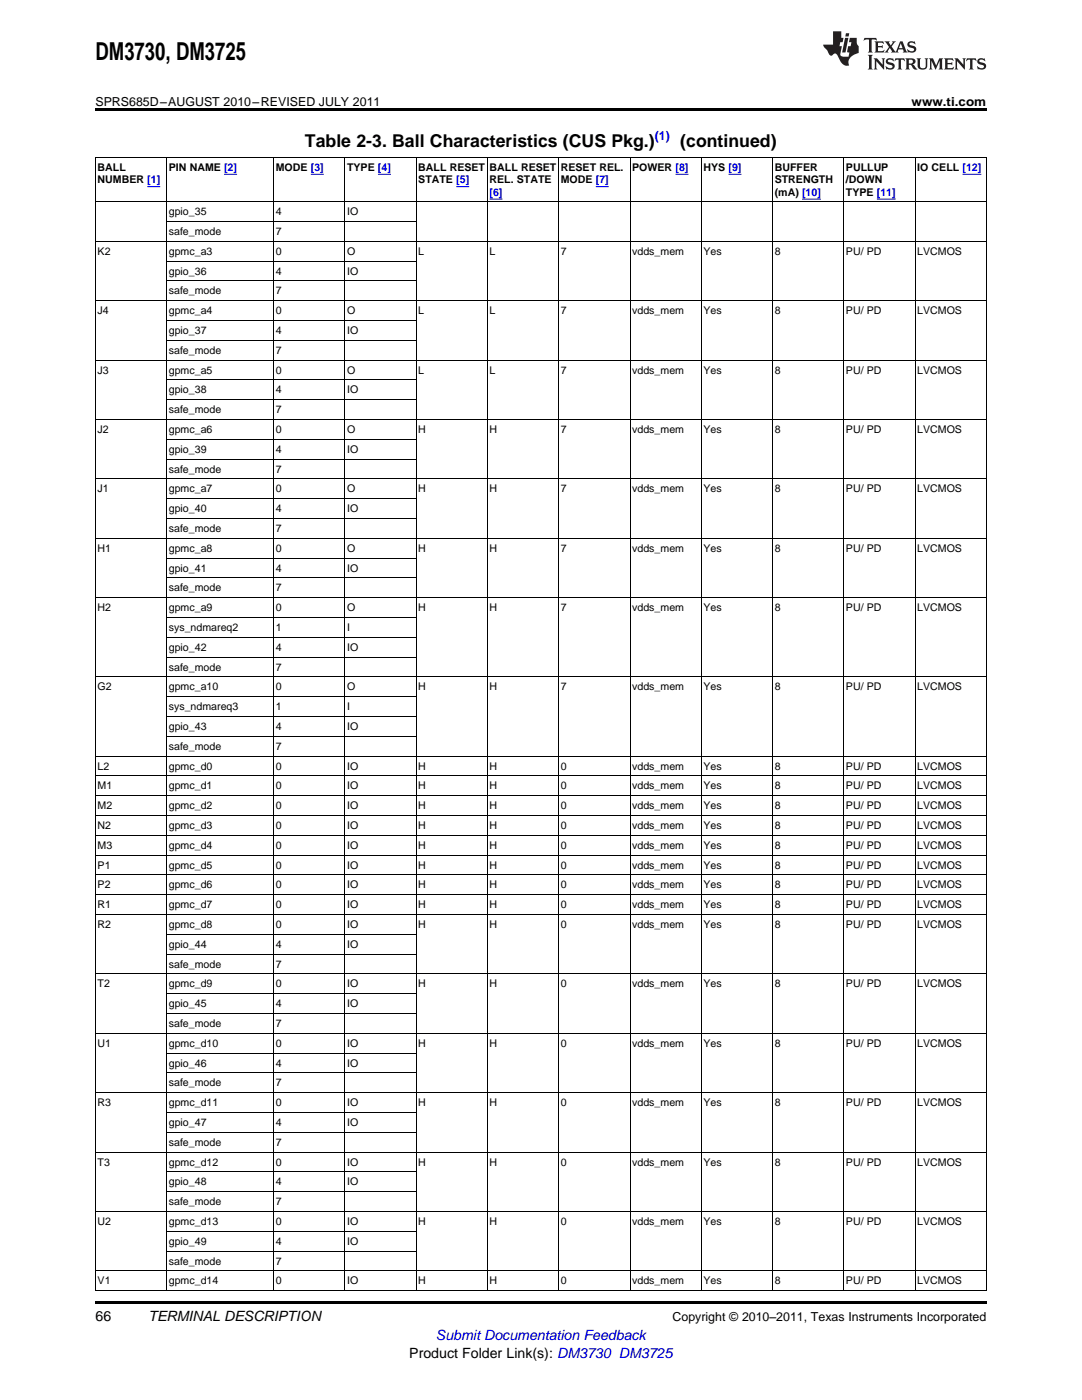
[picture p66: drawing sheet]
<svg xmlns="http://www.w3.org/2000/svg" width="216mm" height="279mm" viewBox="0 0 216 279" stroke-linecap="round" stroke-linejoin="round" font-family="sans-serif">
<defs><g id="words">
<text font-size="4.9" x="19" y="12">DM3730, DM3725</text>
<g font-size="3.5">
<text x="60.9" y="29.3">Table 2-3. Ball Characteristics (CUS Pkg.)</text>
<text x="135.7" y="29.3">(continued)</text>
</g>
<g font-size="2.8">
<text x="19" y="263.6">66</text>
<text x="29.6" y="263.6">TERMINAL DESCRIPTION</text>
<text x="81.7" y="270.9">Product Folder Link(s): DM3730 DM3725</text>
</g>
<text font-size="2.8" fill="#00f" x="87" y="267.4">Submit Documentation Feedback</text>
<g font-size="2.5">
<text x="19" y="21.1">SPRS685D–AUGUST 2010–REVISED JULY 2011</text>
<text x="181.9" y="21.1">www.ti.com</text>
<text x="134.2" y="263.6">Copyright © 2010–2011, Texas Instruments Incorporated</text>
</g>
<text font-size="2.5" fill="#00f" x="130.6" y="27.9">(1)</text>
<g font-size="2.1">
<text x="19.5" y="34.1">BALL</text>
<text x="33.7" y="34.1">PIN NAME [2]</text>
<text x="55" y="34.1">MODE [3]</text>
<text x="69.3" y="34.1">TYPE [4]</text>
<text x="83.5" y="34.1">BALL RESET</text>
<text x="97.7" y="34.1">BALL RESET</text>
<text x="111.9" y="34.1">RESET REL.</text>
<text x="126.2" y="34.1">POWER [8]</text>
<text x="140.4" y="34.1">HYS [9]</text>
<text x="154.6" y="34.1">BUFFER</text>
<text x="168.8" y="34.1">PULLUP</text>
<text x="183" y="34.1">IO CELL [12]</text>
<text x="19.5" y="36.5">NUMBER [1]</text>
<text x="83.5" y="36.5">STATE [5]</text>
<text x="97.7" y="36.5">REL. STATE</text>
<text x="111.9" y="36.5">MODE [7]</text>
<text x="154.6" y="36.5">STRENGTH</text>
<text x="154.6" y="39">(mA) [10]</text>
<text x="168.8" y="36.5">/DOWN</text>
<text x="168.8" y="39">TYPE [11]</text>
<text x="33.7" y="43">gpio_35</text>
<text x="33.7" y="46.9">safe_mode</text>
<text x="55" y="43">4</text>
<text x="55" y="46.9">7</text>
<text x="69.3" y="43">IO</text>
<text x="19.5" y="50.9">K2</text>
<text x="33.7" y="50.9">gpmc_a3</text>
<text x="55" y="50.9">0</text>
<text x="69.3" y="50.9">O</text>
<text x="83.5" y="50.9">L</text>
<text x="97.7" y="50.9">L</text>
<text x="111.9" y="50.9">7</text>
<text x="126.2" y="50.9">vdds_mem</text>
<text x="140.4" y="50.9">Yes</text>
<text x="154.6" y="50.9">8</text>
<text x="168.8" y="50.9">PU/ PD</text>
<text x="183" y="50.9">LVCMOS</text>
<text x="33.7" y="54.8">gpio_36</text>
<text x="33.7" y="58.8">safe_mode</text>
<text x="55" y="54.8">4</text>
<text x="55" y="58.8">7</text>
<text x="69.3" y="54.8">IO</text>
<text x="19.5" y="62.7">J4</text>
<text x="33.7" y="62.7">gpmc_a4</text>
<text x="55" y="62.7">0</text>
<text x="69.3" y="62.7">O</text>
<text x="83.5" y="62.7">L</text>
<text x="97.7" y="62.7">L</text>
<text x="111.9" y="62.7">7</text>
<text x="126.2" y="62.7">vdds_mem</text>
<text x="140.4" y="62.7">Yes</text>
<text x="154.6" y="62.7">8</text>
<text x="168.8" y="62.7">PU/ PD</text>
<text x="183" y="62.7">LVCMOS</text>
<text x="33.7" y="66.7">gpio_37</text>
<text x="33.7" y="70.6">safe_mode</text>
<text x="55" y="66.7">4</text>
<text x="55" y="70.6">7</text>
<text x="69.3" y="66.7">IO</text>
<text x="19.5" y="74.6">J3</text>
<text x="33.7" y="74.6">gpmc_a5</text>
<text x="55" y="74.6">0</text>
<text x="69.3" y="74.6">O</text>
<text x="83.5" y="74.6">L</text>
<text x="97.7" y="74.6">L</text>
<text x="111.9" y="74.6">7</text>
<text x="126.2" y="74.6">vdds_mem</text>
<text x="140.4" y="74.6">Yes</text>
<text x="154.6" y="74.6">8</text>
<text x="168.8" y="74.6">PU/ PD</text>
<text x="183" y="74.6">LVCMOS</text>
<text x="33.7" y="78.5">gpio_38</text>
<text x="33.7" y="82.5">safe_mode</text>
<text x="55" y="78.5">4</text>
<text x="55" y="82.5">7</text>
<text x="69.3" y="78.5">IO</text>
<text x="19.5" y="86.4">J2</text>
<text x="33.7" y="86.4">gpmc_a6</text>
<text x="55" y="86.4">0</text>
<text x="69.3" y="86.4">O</text>
<text x="83.5" y="86.4">H</text>
<text x="97.7" y="86.4">H</text>
<text x="111.9" y="86.4">7</text>
<text x="126.2" y="86.4">vdds_mem</text>
<text x="140.4" y="86.4">Yes</text>
<text x="154.6" y="86.4">8</text>
<text x="168.8" y="86.4">PU/ PD</text>
<text x="183" y="86.4">LVCMOS</text>
<text x="33.7" y="90.4">gpio_39</text>
<text x="33.7" y="94.3">safe_mode</text>
<text x="55" y="90.4">4</text>
<text x="55" y="94.3">7</text>
<text x="69.3" y="90.4">IO</text>
<text x="19.5" y="98.3">J1</text>
<text x="33.7" y="98.3">gpmc_a7</text>
<text x="55" y="98.3">0</text>
<text x="69.3" y="98.3">O</text>
<text x="83.5" y="98.3">H</text>
<text x="97.7" y="98.3">H</text>
<text x="111.9" y="98.3">7</text>
<text x="126.2" y="98.3">vdds_mem</text>
<text x="140.4" y="98.3">Yes</text>
<text x="154.6" y="98.3">8</text>
<text x="168.8" y="98.3">PU/ PD</text>
<text x="183" y="98.3">LVCMOS</text>
<text x="33.7" y="102.2">gpio_40</text>
<text x="33.7" y="106.2">safe_mode</text>
<text x="55" y="102.2">4</text>
<text x="55" y="106.2">7</text>
<text x="69.3" y="102.2">IO</text>
<text x="19.5" y="110.1">H1</text>
<text x="33.7" y="110.1">gpmc_a8</text>
<text x="55" y="110.1">0</text>
<text x="69.3" y="110.1">O</text>
<text x="83.5" y="110.1">H</text>
<text x="97.7" y="110.1">H</text>
<text x="111.9" y="110.1">7</text>
<text x="126.2" y="110.1">vdds_mem</text>
<text x="140.4" y="110.1">Yes</text>
<text x="154.6" y="110.1">8</text>
<text x="168.8" y="110.1">PU/ PD</text>
<text x="183" y="110.1">LVCMOS</text>
<text x="33.7" y="114.1">gpio_41</text>
<text x="33.7" y="118">safe_mode</text>
<text x="55" y="114.1">4</text>
<text x="55" y="118">7</text>
<text x="69.3" y="114.1">IO</text>
<text x="19.5" y="122">H2</text>
<text x="33.7" y="122">gpmc_a9</text>
<text x="33.7" y="125.9">sys_ndmareq2</text>
<text x="55" y="122">0</text>
<text x="55" y="125.9">1</text>
<text x="69.3" y="122">O</text>
<text x="69.3" y="125.9">I</text>
<text x="83.5" y="122">H</text>
<text x="97.7" y="122">H</text>
<text x="111.9" y="122">7</text>
<text x="126.2" y="122">vdds_mem</text>
<text x="140.4" y="122">Yes</text>
<text x="154.6" y="122">8</text>
<text x="168.8" y="122">PU/ PD</text>
<text x="183" y="122">LVCMOS</text>
<text x="33.7" y="129.9">gpio_42</text>
<text x="55" y="129.9">4</text>
<text x="69.3" y="129.9">IO</text>
<text x="19.5" y="137.8">G2</text>
<text x="33.7" y="133.8">safe_mode</text>
<text x="33.7" y="137.8">gpmc_a10</text>
<text x="55" y="133.8">7</text>
<text x="55" y="137.8">0</text>
<text x="69.3" y="137.8">O</text>
<text x="83.5" y="137.8">H</text>
<text x="97.7" y="137.8">H</text>
<text x="111.9" y="137.8">7</text>
<text x="126.2" y="137.8">vdds_mem</text>
<text x="140.4" y="137.8">Yes</text>
<text x="154.6" y="137.8">8</text>
<text x="168.8" y="137.8">PU/ PD</text>
<text x="183" y="137.8">LVCMOS</text>
<text x="33.7" y="141.7">sys_ndmareq3</text>
<text x="55" y="141.7">1</text>
<text x="69.3" y="141.7">I</text>
<text x="33.7" y="145.7">gpio_43</text>
<text x="33.7" y="149.6">safe_mode</text>
<text x="55" y="145.7">4</text>
<text x="55" y="149.6">7</text>
<text x="69.3" y="145.7">IO</text>
<text x="19.5" y="153.6">L2</text>
<text x="33.7" y="153.6">gpmc_d0</text>
<text x="55" y="153.6">0</text>
<text x="69.3" y="153.6">IO</text>
<text x="83.5" y="153.6">H</text>
<text x="97.7" y="153.6">H</text>
<text x="111.9" y="153.6">0</text>
<text x="126.2" y="153.6">vdds_mem</text>
<text x="140.4" y="153.6">Yes</text>
<text x="154.6" y="153.6">8</text>
<text x="168.8" y="153.6">PU/ PD</text>
<text x="183" y="153.6">LVCMOS</text>
<text x="19.5" y="157.6">M1</text>
<text x="19.5" y="161.5">M2</text>
<text x="33.7" y="157.6">gpmc_d1</text>
<text x="33.7" y="161.5">gpmc_d2</text>
<text x="55" y="157.6">0</text>
<text x="55" y="161.5">0</text>
<text x="69.3" y="157.6">IO</text>
<text x="69.3" y="161.5">IO</text>
<text x="83.5" y="157.6">H</text>
<text x="83.5" y="161.5">H</text>
<text x="97.7" y="157.6">H</text>
<text x="97.7" y="161.5">H</text>
<text x="111.9" y="157.6">0</text>
<text x="111.9" y="161.5">0</text>
<text x="126.2" y="157.6">vdds_mem</text>
<text x="126.2" y="161.5">vdds_mem</text>
<text x="140.4" y="157.6">Yes</text>
<text x="140.4" y="161.5">Yes</text>
<text x="154.6" y="157.6">8</text>
<text x="154.6" y="161.5">8</text>
<text x="168.8" y="157.6">PU/ PD</text>
<text x="168.8" y="161.5">PU/ PD</text>
<text x="183" y="157.6">LVCMOS</text>
<text x="183" y="161.5">LVCMOS</text>
<text x="19.5" y="165.5">N2</text>
<text x="33.7" y="165.5">gpmc_d3</text>
<text x="55" y="165.5">0</text>
<text x="69.3" y="165.5">IO</text>
<text x="83.5" y="165.5">H</text>
<text x="97.7" y="165.5">H</text>
<text x="111.9" y="165.5">0</text>
<text x="126.2" y="165.5">vdds_mem</text>
<text x="140.4" y="165.5">Yes</text>
<text x="154.6" y="165.5">8</text>
<text x="168.8" y="165.5">PU/ PD</text>
<text x="183" y="165.5">LVCMOS</text>
<text x="19.5" y="169.4">M3</text>
<text x="19.5" y="173.4">P1</text>
<text x="33.7" y="169.4">gpmc_d4</text>
<text x="33.7" y="173.4">gpmc_d5</text>
<text x="55" y="169.4">0</text>
<text x="55" y="173.4">0</text>
<text x="69.3" y="169.4">IO</text>
<text x="69.3" y="173.4">IO</text>
<text x="83.5" y="169.4">H</text>
<text x="83.5" y="173.4">H</text>
<text x="97.7" y="169.4">H</text>
<text x="97.7" y="173.4">H</text>
<text x="111.9" y="169.4">0</text>
<text x="111.9" y="173.4">0</text>
<text x="126.2" y="169.4">vdds_mem</text>
<text x="126.2" y="173.4">vdds_mem</text>
<text x="140.4" y="169.4">Yes</text>
<text x="140.4" y="173.4">Yes</text>
<text x="154.6" y="169.4">8</text>
<text x="154.6" y="173.4">8</text>
<text x="168.8" y="169.4">PU/ PD</text>
<text x="168.8" y="173.4">PU/ PD</text>
<text x="183" y="169.4">LVCMOS</text>
<text x="183" y="173.4">LVCMOS</text>
<text x="19.5" y="177.3">P2</text>
<text x="33.7" y="177.3">gpmc_d6</text>
<text x="55" y="177.3">0</text>
<text x="69.3" y="177.3">IO</text>
<text x="83.5" y="177.3">H</text>
<text x="97.7" y="177.3">H</text>
<text x="111.9" y="177.3">0</text>
<text x="126.2" y="177.3">vdds_mem</text>
<text x="140.4" y="177.3">Yes</text>
<text x="154.6" y="177.3">8</text>
<text x="168.8" y="177.3">PU/ PD</text>
<text x="183" y="177.3">LVCMOS</text>
<text x="19.5" y="181.3">R1</text>
<text x="19.5" y="185.2">R2</text>
<text x="33.7" y="181.3">gpmc_d7</text>
<text x="33.7" y="185.2">gpmc_d8</text>
<text x="55" y="181.3">0</text>
<text x="55" y="185.2">0</text>
<text x="69.3" y="181.3">IO</text>
<text x="69.3" y="185.2">IO</text>
<text x="83.5" y="181.3">H</text>
<text x="83.5" y="185.2">H</text>
<text x="97.7" y="181.3">H</text>
<text x="97.7" y="185.2">H</text>
<text x="111.9" y="181.3">0</text>
<text x="111.9" y="185.2">0</text>
<text x="126.2" y="181.3">vdds_mem</text>
<text x="126.2" y="185.2">vdds_mem</text>
<text x="140.4" y="181.3">Yes</text>
<text x="140.4" y="185.2">Yes</text>
<text x="154.6" y="181.3">8</text>
<text x="154.6" y="185.2">8</text>
<text x="168.8" y="181.3">PU/ PD</text>
<text x="168.8" y="185.2">PU/ PD</text>
<text x="183" y="181.3">LVCMOS</text>
<text x="183" y="185.2">LVCMOS</text>
<text x="33.7" y="189.2">gpio_44</text>
<text x="55" y="189.2">4</text>
<text x="69.3" y="189.2">IO</text>
<text x="19.5" y="197.1">T2</text>
<text x="33.7" y="193.1">safe_mode</text>
<text x="33.7" y="197.1">gpmc_d9</text>
<text x="55" y="193.1">7</text>
<text x="55" y="197.1">0</text>
<text x="69.3" y="197.1">IO</text>
<text x="83.5" y="197.1">H</text>
<text x="97.7" y="197.1">H</text>
<text x="111.9" y="197.1">0</text>
<text x="126.2" y="197.1">vdds_mem</text>
<text x="140.4" y="197.1">Yes</text>
<text x="154.6" y="197.1">8</text>
<text x="168.8" y="197.1">PU/ PD</text>
<text x="183" y="197.1">LVCMOS</text>
<text x="33.7" y="201">gpio_45</text>
<text x="55" y="201">4</text>
<text x="69.3" y="201">IO</text>
<text x="19.5" y="208.9">U1</text>
<text x="33.7" y="205">safe_mode</text>
<text x="33.7" y="208.9">gpmc_d10</text>
<text x="55" y="205">7</text>
<text x="55" y="208.9">0</text>
<text x="69.3" y="208.9">IO</text>
<text x="83.5" y="208.9">H</text>
<text x="97.7" y="208.9">H</text>
<text x="111.9" y="208.9">0</text>
<text x="126.2" y="208.9">vdds_mem</text>
<text x="140.4" y="208.9">Yes</text>
<text x="154.6" y="208.9">8</text>
<text x="168.8" y="208.9">PU/ PD</text>
<text x="183" y="208.9">LVCMOS</text>
<text x="33.7" y="212.9">gpio_46</text>
<text x="55" y="212.9">4</text>
<text x="69.3" y="212.9">IO</text>
<text x="19.5" y="220.8">R3</text>
<text x="33.7" y="216.8">safe_mode</text>
<text x="33.7" y="220.8">gpmc_d11</text>
<text x="55" y="216.8">7</text>
<text x="55" y="220.8">0</text>
<text x="69.3" y="220.8">IO</text>
<text x="83.5" y="220.8">H</text>
<text x="97.7" y="220.8">H</text>
<text x="111.9" y="220.8">0</text>
<text x="126.2" y="220.8">vdds_mem</text>
<text x="140.4" y="220.8">Yes</text>
<text x="154.6" y="220.8">8</text>
<text x="168.8" y="220.8">PU/ PD</text>
<text x="183" y="220.8">LVCMOS</text>
<text x="33.7" y="224.7">gpio_47</text>
<text x="55" y="224.7">4</text>
<text x="69.3" y="224.7">IO</text>
<text x="19.5" y="232.6">T3</text>
<text x="33.7" y="228.7">safe_mode</text>
<text x="33.7" y="232.6">gpmc_d12</text>
<text x="55" y="228.7">7</text>
<text x="55" y="232.6">0</text>
<text x="69.3" y="232.6">IO</text>
<text x="83.5" y="232.6">H</text>
<text x="97.7" y="232.6">H</text>
<text x="111.9" y="232.6">0</text>
<text x="126.2" y="232.6">vdds_mem</text>
<text x="140.4" y="232.6">Yes</text>
<text x="154.6" y="232.6">8</text>
<text x="168.8" y="232.6">PU/ PD</text>
<text x="183" y="232.6">LVCMOS</text>
<text x="33.7" y="236.6">gpio_48</text>
<text x="55" y="236.6">4</text>
<text x="69.3" y="236.6">IO</text>
<text x="19.5" y="244.5">U2</text>
<text x="33.7" y="240.5">safe_mode</text>
<text x="33.7" y="244.5">gpmc_d13</text>
<text x="55" y="240.5">7</text>
<text x="55" y="244.5">0</text>
<text x="69.3" y="244.5">IO</text>
<text x="83.5" y="244.5">H</text>
<text x="97.7" y="244.5">H</text>
<text x="111.9" y="244.5">0</text>
<text x="126.2" y="244.5">vdds_mem</text>
<text x="140.4" y="244.5">Yes</text>
<text x="154.6" y="244.5">8</text>
<text x="168.8" y="244.5">PU/ PD</text>
<text x="183" y="244.5">LVCMOS</text>
<text x="33.7" y="248.4">gpio_49</text>
<text x="55" y="248.4">4</text>
<text x="69.3" y="248.4">IO</text>
<text x="19.5" y="256.3">V1</text>
<text x="33.7" y="252.4">safe_mode</text>
<text x="33.7" y="256.3">gpmc_d14</text>
<text x="55" y="252.4">7</text>
<text x="55" y="256.3">0</text>
<text x="69.3" y="256.3">IO</text>
<text x="83.5" y="256.3">H</text>
<text x="97.7" y="256.3">H</text>
<text x="111.9" y="256.3">0</text>
<text x="126.2" y="256.3">vdds_mem</text>
<text x="140.4" y="256.3">Yes</text>
<text x="154.6" y="256.3">8</text>
<text x="168.8" y="256.3">PU/ PD</text>
<text x="183" y="256.3">LVCMOS</text>
</g>
<text font-size="2.1" fill="#00f" x="97.7" y="39">[6]</text>
</g></defs>
<g fill="#231f20">
<path d="M172.5 7.6l-.1 .5 .4-.2h.6v.1v2.1l-.2 .4h.9l-.2-.4v-2.1l.1-.1h.5l.5 .2-.2-.5zM174.5 8.3l.2 .3v1.5l-.2 .4h1.8l.2-.6a1.04 1.04 0 0 1-1.3 .2v-.7h.6l.3 .2v-.6l-.3 .2h-.6v-.6l.8-.1 .4 .3-.2-.5zM176.5 8.3l.9 1.1-.9 1.1h.8l-.2-.2 .4-.7 .5 .7-.2 .2h1.5l-.2-.2 .2-.4h.9l.1 .4-.2 .2h1l-.3-.3-.7-1.9h-.5l-.9 2-.8-1 .9-1h-.8l.1 .3-.4 .5-.3-.6 .1-.2zM179.7 8.6l.4 1h-.7zM181.3 8.4a.63 .63 0 0 0-.2 .7 .63 .63 0 0 0 .6 .4l.6 .2 .1 .2a.75 .75 0 0 1-.7 .4 .75 .75 0 0 1-.6-.5l.1 .7 .1-.1a1.11 1.11 0 0 0 1.5-.6 1.13 1.13 0 0 0-1.2-.8l-.1-.4a1.04 1.04 0 0 1 1.2 .2l-.2-.5-.2 .1-.4-.2zM173.2 10.9l.2 .4v2.2l-.2 .4h1l-.3-.4v-2.2l.3-.4zM174.3 11.6l.3 .4v1.5l-.3 .4h.8l-.2-.4v-1.3l1.5 1.7v-1.9l.2-.4h-.7l.2 .4v.9l-1.1-1.3zM177 11.8a.62 .62 0 0 0-.2 .7 .62 .62 0 0 0 .6 .4l.6 .1 .1 .3a.76 .76 0 0 1-.7 .3 .76 .76 0 0 1-.7-.4l.2 .7 .1-.1a1.11 1.11 0 0 0 1.5-.6 1.13 1.13 0 0 0-1.2-.8l-.1-.4a1.04 1.04 0 0 1 1.2 .2l-.2-.6-.2 .1-.5-.1zM178.7 11.6l-.2 .6a.61 .61 0 0 1 .8-.3v1.6l-.2 .4h.9l-.2-.4v-1.6a.63 .63 0 0 1 .7 .3l-.1-.6zM180.6 11.6l.3 .4v1.5l-.3 .4h1l-.2-.2-.1-.8 .6 .2a.76 .76 0 0 0 1.2 .7l-1-1a.58 .58 0 0 0 .6-.5 .58 .58 0 0 0-.5-.6zM181.4 11.9h.1a.45 .45 0 0 1 .5 .1 .45 .45 0 0 1 .1 .5l-.8 .2zM182.9 11.6l.2 .2a2.17 2.17 0 0 0 .3 1.9 .99 .99 0 0 0 1.6-.6v-1.1l.2-.4h-.7l.2 .2a1.92 1.92 0 0 1-.2 1.8 .6 .6 0 0 1-.9-.5v-1.1l.2-.4zM185.4 11.6l.2 .4v1.5l-.2 .4h.7l-.2-.4v-1.4l.8 1.8 .8-1.8v1.4l-.2 .4h.9l-.2-.4v-1.5l.2-.4h-.8l-.6 1.5-.6-1.5zM188.4 11.6l.2 .4v1.5l-.2 .4h1.8l.1-.6a1.04 1.04 0 0 1-1.2 .1v-.6h.5l.4 .2v-.6l-.4 .2h-.5v-.7h.8l.3 .3-.1-.6zM190.5 11.6l.2 .4v1.5l-.2 .4h.7l-.2-.4v-1.3l1.5 1.7v-1.9l.2-.4h-.7l.2 .4v.9l-1.1-1.3zM192.9 11.6l-.1 .6a.61 .61 0 0 1 .7-.3l.1 1.6-.3 .4h1l-.3-.4 .1-1.6a.63 .63 0 0 1 .7 .3l-.1-.6zM195.2 11.8a.62 .62 0 0 0-.2 .7 .62 .62 0 0 0 .6 .4l.6 .1 .1 .3a.76 .76 0 0 1-.7 .3 .76 .76 0 0 1-.6-.4l.1 .7 .1-.1a1.11 1.11 0 0 0 1.6-.6 1.13 1.13 0 0 0-1.3-.8l-.1-.4a1.04 1.04 0 0 1 1.2 .2l-.1-.6-.2 .1-.5-.1z"/>
<path d="M166.2 6.3v2.6h-1.9v.4l.8 .9a.91 .91 0 0 0 1 .8 .56 .56 0 0 1 .5-.3 .56 .56 0 0 1 .5 .3l.4 .8a1.53 1.53 0 0 0 1.9 1.2 1.54 1.54 0 0 1 1-2.1l.9-.3v-1.4a1.52 1.52 0 0 1-.4-1.6h-1.3l-.2 .8h.5l-.2 .8h-.5l-.1 1v.2l.4 .1-.2 .8a1.93 1.93 0 0 1-1.6-.3l.3-1.8h-.5l.2-.8h.4l.2-.8h-.4v-1.3zM168.6 7.6l-.6 2.9h.7l.6-2.9zM168.8 6.6l-.1 .7h.6l.2-.7z"/>
</g>
<path d="M19 21.6h177.8v.6h-177.8zM19 259.7h177.8v.5h-177.8z" fill="#000"/>
<g fill="none" stroke="#000" stroke-width=".2">
<path d="M33.2 31.4v226.2M54.6 31.4v226.2M68.8 31.4v226.2M83 31.4v226.2M97.2 31.4v226.2M111.5 31.4v226.2M125.7 31.4v226.2M139.9 31.4v226.2M154.1 31.4v226.2M168.4 31.4v226.2M182.6 31.4v226.2M196.8 31.4h-177.7l-.1 226.2h177.8v-226.2"/>
<path d="M19 48.2h177.8M19 40.3h177.8M33.3 56.1h49.7M33.3 52.1h49.7M33.3 44.2h49.7M19 71.9h177.8M19 60h177.8M33.3 79.8h49.7M33.3 75.8h49.7M33.3 67.9h49.7M33.3 64h49.7M19 95.6h177.8"/>
<path d="M19 83.7h177.8M33.3 99.5h49.7M33.3 91.6h49.7M33.3 87.7h49.7M19 119.3h177.8M19 107.4h177.8M33.3 115.3h49.7M33.3 111.4h49.7M33.3 103.5h49.7M19 135.1h177.8M33.3 139h49.7M33.3 131.1h49.7"/>
<path d="M33.3 127.2h49.7M33.3 123.2h49.7M19 158.8h177.8M19 154.9h177.8M19 150.9h177.8M33.3 146.9h49.7M33.3 143h49.7M19 178.6h177.8M19 174.6h177.8M19 170.7h177.8M19 166.7h177.8M19 162.8h177.8"/>
<path d="M19 194.4h177.8M19 182.5h177.8M33.3 198.3h49.7M33.3 190.4h49.7M33.3 186.5h49.7M19 218.1h177.8M19 206.2h177.8M33.3 214.1h49.7M33.3 210.2h49.7M33.3 202.3h49.7M19 229.9h177.8M33.3 237.8h49.7"/>
<path d="M33.3 233.9h49.7M33.3 226h49.7M33.3 222h49.7M19 253.6h177.8M19 241.8h177.8M33.3 249.7h49.7M33.3 245.7h49.7"/>
</g>
<path d="M29.4 37.3h2.6M44.7 34.8h2.6M62 34.8h2.6M75.4 34.8h2.6M91 37.3h2.6M97.7 39.7h2.6M118.9 37.3h2.6M134.8 34.8h2.6M145.4 34.8h2.5M160 39.7h3.8M175 39.7h3.7M192.1 34.8h3.7" fill="none" stroke="#00f" stroke-width=".2"/>
<use href="#words"/>
</svg>
